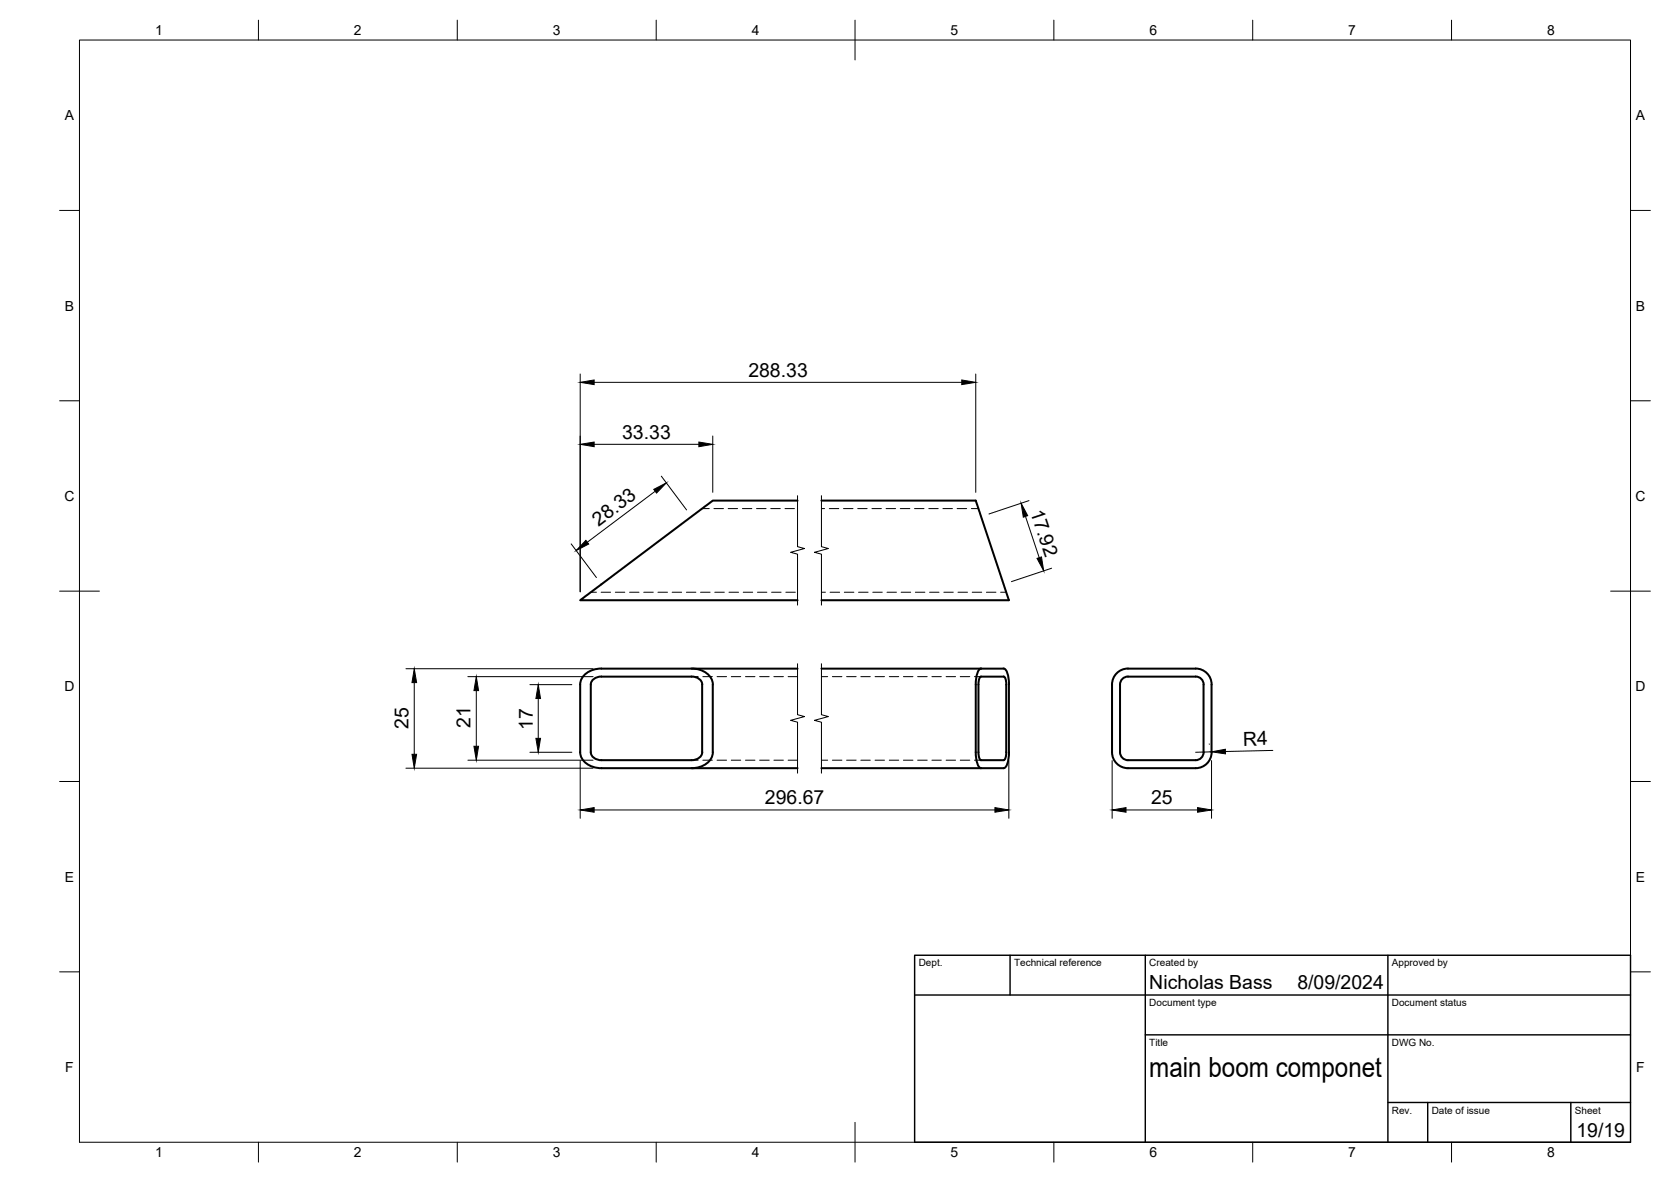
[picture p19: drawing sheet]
<svg xmlns="http://www.w3.org/2000/svg" width="420mm" height="297mm" viewBox="0 0 420 297" stroke-linecap="round" stroke-linejoin="round" font-family="sans-serif">
<defs><g id="words">
<text font-size="7" x="289" y="270.6">main boom componet</text>
<g font-size="4.9">
<text x="188.2" y="94.6">288.33</text>
<text x="156.4" y="110.2">33.33</text>
<text x="259" y="128.6" transform="rotate(72 259 128.6)">17.92</text>
<text x="150.5" y="132.3" transform="rotate(-37 150.5 132.3)">28.33</text>
<text x="102.7" y="183.2" transform="rotate(-90 102.7 183.2)">25</text>
<text x="118.3" y="182.9" transform="rotate(-90 118.3 182.9)">21</text>
<text x="133.9" y="183.4" transform="rotate(-90 133.9 183.4)">17</text>
<text x="312.6" y="187.4" transform="rotate(-1 312.6 187.4)">R4</text>
<text x="192.3" y="202.1">296.67</text>
<text x="289.4" y="202.1">25</text>
<text x="289" y="248.5">Nicholas Bass</text>
<text x="326.2" y="248.5">8/09/2024</text>
<text x="396.4" y="285.7">19/19</text>
</g>
<g font-size="3.5">
<text x="39" y="8.8">1</text>
<text x="89" y="8.8">2</text>
<text x="139" y="8.8">3</text>
<text x="189" y="8.8">4</text>
<text x="239" y="8.8">5</text>
<text x="289" y="8.8">6</text>
<text x="339" y="8.8">7</text>
<text x="389" y="8.8">8</text>
<text x="16.3" y="30.2">A</text>
<text x="411.3" y="30.2">A</text>
<text x="16.3" y="78">B</text>
<text x="411.3" y="78">B</text>
<text x="16.2" y="125.9">C</text>
<text x="411.2" y="125.9">C</text>
<text x="16.2" y="173.7">D</text>
<text x="411.2" y="173.7">D</text>
<text x="16.3" y="221.6">E</text>
<text x="411.3" y="221.6">E</text>
<text x="16.4" y="269.4">F</text>
<text x="411.4" y="269.4">F</text>
<text x="39" y="290.8">1</text>
<text x="89" y="290.8">2</text>
<text x="139" y="290.8">3</text>
<text x="189" y="290.8">4</text>
<text x="239" y="290.8">5</text>
<text x="289" y="290.8">6</text>
<text x="339" y="290.8">7</text>
<text x="389" y="290.8">8</text>
</g>
<g font-size="2.5">
<text x="231" y="242.9">Dept.</text>
<text x="255" y="242.9">Technical reference</text>
<text x="289" y="242.9">Created by</text>
<text x="350" y="242.9">Approved by</text>
<text x="289" y="252.8">Document type</text>
<text x="350" y="252.8">Document status</text>
<text x="289" y="262.9">Title</text>
<text x="350" y="262.9">DWG No.</text>
<text x="350" y="279.9">Rev.</text>
<text x="360" y="279.9">Date of issue</text>
<text x="396" y="279.9">Sheet</text>
</g>
</g></defs>
<!-- layer: Visible -->
<g fill="none" stroke="#000" stroke-width=".51">
<path d="M200.5 125.8h-21.3l-33.3 25h54.6M206.5 125.8h38.8l8.4 25h-47.2M149.1 170.8a3.1 3.1 0 0 1 2.1-.8h22.7a2.43 2.43 0 0 1 2.7 2v17a2.36 2.36 0 0 1-2.7 2h-22.7a2.47 2.47 0 0 1-2.7-2v-17l.1-.4zM173.9 168a5.2 5.2 0 0 1 5.3 3.3v17.7a4.5 4.5 0 0 1-4.3 4h-1M200.5 168h-49.3a5.2 5.2 0 0 0-5.2 3.3l-.1 17.7a4.5 4.5 0 0 0 4.4 4h50.2M206.5 168h45.8M246.7 168a3.2 3.2 0 0 0-1.3 3.1l-.1 17.9 .2 1.8a2.66 2.66 0 0 0 1.2 2.2M252.3 170h-5.6a1.8 1.8 0 0 0-.7 2l.1 17.7a1.43 1.43 0 0 0 .6 1.3h5.6M252.4 170a1.76 1.76 0 0 1 .6 2v17.7a1.43 1.43 0 0 1-.6 1.3M252.4 168a3.2 3.2 0 0 1 1.3 3.1v17.9l-.1 1.8a2.66 2.66 0 0 1-1.2 2.2M280.8 169.2a3.9 3.9 0 0 1 2.8-1.2h17a4 4 0 0 1 4 4l.1 17a4 4 0 0 1-4.1 4h-17a4 4 0 0 1-4-4v-17a4 4 0 0 1 1.2-2.8zM302.6 172v17"/>
<path d="M302.6 172a1.96 1.96 0 0 0-2-2h-17a2 2 0 0 0-2 2v17a2 2 0 0 0 2 2h17a2 2 0 0 0 2-2M206.5 193h45.8"/>
</g>
<!-- layer: Hidden -->
<g fill="none" stroke="#000" stroke-width=".25">
<path d="M176.6 127.8h1.7M179.5 127.8h2.4M183.1 127.8h2.4M186.7 127.8h2.3M190.2 127.8h2.4M193.8 127.8h2.4M197.4 127.8h2.3M206.5 127.8h.8M208.5 127.8h2.4M212.1 127.8h2.4M215.7 127.8h2.3M219.2 127.8h2.4"/>
<path d="M222.8 127.8h2.4M226.4 127.8h2.4M230 127.8h2.3M233.5 127.8h2.4M237.1 127.8h2.4M240.7 127.8h2.4M244.2 127.8h1.8M148.5 148.8h1.5M151.2 148.8h2.3M154.7 148.8h2.4M158.3 148.8h2.4M161.9 148.8h2.4"/>
<path d="M165.4 148.8h2.4M169 148.8h2.4M172.6 148.8h2.4M176.1 148.8h2.4M179.7 148.8h2.4M183.3 148.8h2.4M186.9 148.8h2.4M190.5 148.8h2.3M194 148.8h2.4M197.6 148.8h2.4M206.5 148.8h1M208.7 148.8h2.4"/>
<path d="M212.3 148.8h2.4M215.9 148.8h2.4M219.5 148.8h2.3M223 148.8h2.4M226.6 148.8h2.4M230.2 148.8h2.4M233.7 148.8h2.4M237.3 148.8h2.4M240.9 148.8h2.4M244.5 148.8h2.3M248 148.8h2.4M251.6 148.8h1.4"/>
<path d="M173.9 170h1.6M176.7 170h2.4M180.3 170h2.4M183.9 170h2.3M187.5 170h2.3M191 170h2.4M194.6 170h2.4M198.2 170h2.3M206.5 170h1.6M209.3 170h2.4M212.9 170h2.4M216.5 170h2.3"/>
<path d="M220 170h2.4M223.6 170h2.4M227.2 170h2.4M230.7 170h2.4M234.3 170h2.4M237.9 170h2.4M241.4 170h2.4M245 170h1.7M173.9 191h1.6M176.7 191h2.4M180.3 191h2.4M183.9 191h2.3"/>
<path d="M187.5 191h2.3M191 191h2.4M194.6 191h2.4M198.2 191h2.3M206.5 191h1.6M209.3 191h2.4M212.9 191h2.4M216.5 191h2.3M220 191h2.4M223.6 191h2.4M227.2 191h2.4M230.7 191h2.4"/>
<path d="M234.3 191h2.4M237.9 191h2.4M241.4 191h2.4M245 191h1.7"/>
</g>
<!-- layer: BORDER -->
<g fill="none" stroke="#000" stroke-width=".25">
<path d="M20 10.1h390v276.9h-390zM65 5.1v5M115 5.1v5M165 5.1v5M215 5.1v10M265 5.1v5M315 5.1v5M365 5.1v5M15 52.9h5M410 52.9h5M15 100.7h5M410 100.7h5"/>
<path d="M15 148.6h10M405 148.6h10M15 196.4h5M410 196.4h5M15 244.2h5M410 244.2h5M65 287v5M115 287v5M165 287v5M215 282.1v9.9M265 287v5M315 287v5"/>
<path d="M365 287v5"/>
</g>
<!-- layer: TITLEBLOCK -->
<path d="M230 240.1h180v46.9h-180zM230 250h180M254 240.1v9.9M288 240.1v46.9M349 240.1v46.9M288 260.1h122M349 277.1h61M359 277.1v9.9M395 277.1v9.9" fill="none" stroke="#000" stroke-width=".36"/>
<!-- layer: Break Lines -->
<path d="M200.5 124.6v12.8l1.8 .4-3.5 1 1.7 .5v12.8M206.5 124.6v12.8l1.8 .4-3.5 1 1.7 .5v12.8M200.5 166.8v12.8l1.8 .5-3.5 .9 1.7 .5v12.8M206.5 166.8v12.8l1.8 .5-3.5 .9 1.7 .5v12.8" fill="none" stroke="#000" stroke-width=".25"/>
<!-- layer: FD_Dimensions -->
<g fill="none" stroke="#000" stroke-width=".25">
<path d="M145.9 94v54.7M149.4 96.1h92.4M245.3 94v29.7M149.4 111.7h26.3M166.3 119.7l6.3 8.5M179.2 109.6v14.1M143.6 136.7l6.4 8.4M164.7 123.5l-17 12.8M257.9 129.8l3.4 10.3M258.7 125.8l-10 3.4M264.4 142.8l-10.1 3.4M102.1 168h47"/>
<path d="M104.2 171.5v18.1M117.6 170h31.5M119.8 173.6v13.9M133.2 172h10.6M135.3 175.5v10.1M102.1 193h47M117.6 191h31.5M133.2 189h10.6M145.9 191.1v14.5M253.7 191.1v14.5M279.6 191.1v14.5M304 187h.1"/>
<path d="M304.6 191.1v14.5M304.6 188.9l-4 .1M320 188.6l-11.9 .3M149.4 203.5h100.8M283.1 203.5h18"/>
</g>
<g fill="#000" stroke="#000" stroke-width=".25">
<path d="M145.9 96.1l3.5-.6v1.2zM241.8 95.5l3.5 .6-3.5 .6zM145.9 111.7l3.5-.6v1.2zM175.7 111.1l3.5 .6-3.5 .6zM147.3 135.8l.7 .9-3.1 1.7zM164.4 123l3.1-1.6-2.4 2.5zM256.8 126.5l1.6 3.1-1.1 .4zM260.8 140.3l1.1-.3 .5 3.5zM104.2 168l.6 3.5h-1.2zM119.8 170l.5 3.6h-1.1zM135.3 172l.6 3.5h-1.2zM103.6 189.6h1.2l-.6 3.4z"/>
<path d="M119.2 187.5h1.1l-.5 3.5zM134.7 185.6h1.2l-.6 3.4zM304.6 188.9l3.5-.6v1.1zM145.9 203.5l3.5-.5v1.1zM250.2 203l3.5 .5-3.5 .6zM279.6 203.5l3.5-.5v1.1zM301.1 203l3.5 .5-3.5 .6z"/>
</g>
<use href="#words"/>
</svg>
